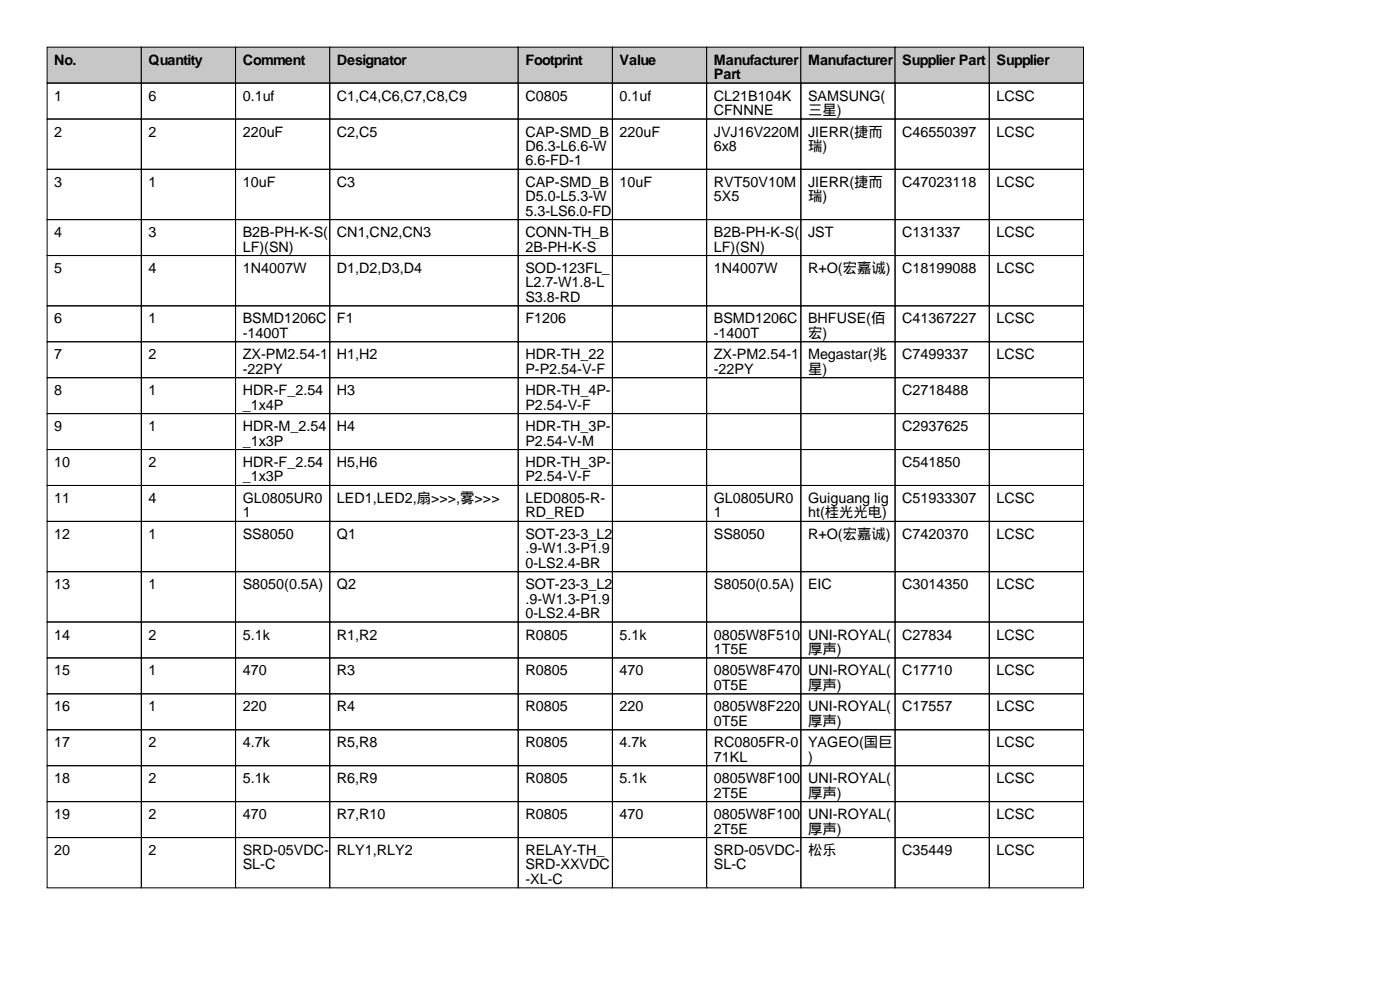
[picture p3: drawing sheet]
<svg xmlns="http://www.w3.org/2000/svg" width="297mm" height="210mm" viewBox="0 0 297 210" stroke-linecap="round" stroke-linejoin="round" font-family="sans-serif">
<defs><g id="words">
<g font-size="3">
<text x="11.5" y="13.7">No.</text>
<text x="31.5" y="13.7">Quantity</text>
<text x="51.5" y="13.7">Comment</text>
<text x="71.5" y="13.7">Designator</text>
<text x="111.5" y="13.7">Footprint</text>
<text x="131.5" y="13.7">Value</text>
<text x="151.5" y="13.7">Manufacturer</text>
<text x="151.5" y="16.8">Part</text>
<text x="171.5" y="13.7">Manufacturer</text>
<text x="191.5" y="13.7">Supplier Part</text>
<text x="211.5" y="13.7">Supplier</text>
<text x="11.5" y="21.3">1</text>
<text x="31.5" y="21.3">6</text>
<text x="51.5" y="21.3">0.1uf</text>
<text x="71.5" y="21.3">C1,C4,C6,C7,C8,C9</text>
<text x="111.5" y="21.3">C0805</text>
<text x="131.5" y="21.3">0.1uf</text>
<text x="151.5" y="21.3">CL21B104K</text>
<text x="171.5" y="21.3">SAMSUNG(</text>
<text x="211.5" y="21.3">LCSC</text>
<text x="11.5" y="29">2</text>
<text x="31.5" y="29">2</text>
<text x="51.5" y="29">220uF</text>
<text x="71.5" y="29">C2,C5</text>
<text x="111.5" y="29">CAP-SMD_B</text>
<text x="131.5" y="29">220uF</text>
<text x="151.5" y="24.4">CFNNNE</text>
<text x="151.5" y="29">JVJ16V220M</text>
<text x="171.5" y="24.4">三星)</text>
<text x="171.5" y="29">JIERR(捷而</text>
<text x="191.5" y="29">C46550397</text>
<text x="211.5" y="29">LCSC</text>
<text x="111.5" y="32">D6.3-L6.6-W</text>
<text x="111.5" y="35.1">6.6-FD-1</text>
<text x="151.5" y="32">6x8</text>
<text x="171.5" y="32">瑞)</text>
<text x="11.5" y="39.6">3</text>
<text x="31.5" y="39.6">1</text>
<text x="51.5" y="39.6">10uF</text>
<text x="71.5" y="39.6">C3</text>
<text x="111.5" y="39.6">CAP-SMD_B</text>
<text x="131.5" y="39.6">10uF</text>
<text x="151.5" y="39.6">RVT50V10M</text>
<text x="171.5" y="39.6">JIERR(捷而</text>
<text x="191.5" y="39.6">C47023118</text>
<text x="211.5" y="39.6">LCSC</text>
<text x="111.5" y="42.7">D5.0-L5.3-W</text>
<text x="111.5" y="45.7">5.3-LS6.0-FD</text>
<text x="151.5" y="42.7">5X5</text>
<text x="171.5" y="42.7">瑞)</text>
<text x="11.5" y="50.3">4</text>
<text x="31.5" y="50.3">3</text>
<text x="51.5" y="50.3">B2B-PH-K-S(</text>
<text x="51.5" y="53.3">LF)(SN)</text>
<text x="71.5" y="50.3">CN1,CN2,CN3</text>
<text x="111.5" y="50.3">CONN-TH_B</text>
<text x="111.5" y="53.3">2B-PH-K-S</text>
<text x="151.5" y="50.3">B2B-PH-K-S(</text>
<text x="151.5" y="53.3">LF)(SN)</text>
<text x="171.5" y="50.3">JST</text>
<text x="191.5" y="50.3">C131337</text>
<text x="211.5" y="50.3">LCSC</text>
<text x="11.5" y="57.9">5</text>
<text x="31.5" y="57.9">4</text>
<text x="51.5" y="57.9">1N4007W</text>
<text x="71.5" y="57.9">D1,D2,D3,D4</text>
<text x="111.5" y="57.9">SOD-123FL_</text>
<text x="151.5" y="57.9">1N4007W</text>
<text x="171.5" y="57.9">R+O(宏嘉诚)</text>
<text x="191.5" y="57.9">C18199088</text>
<text x="211.5" y="57.9">LCSC</text>
<text x="111.5" y="61">L2.7-W1.8-L</text>
<text x="111.5" y="64">S3.8-RD</text>
<text x="11.5" y="68.6">6</text>
<text x="31.5" y="68.6">1</text>
<text x="51.5" y="68.6">BSMD1206C</text>
<text x="51.5" y="71.6">-1400T</text>
<text x="71.5" y="68.6">F1</text>
<text x="111.5" y="68.6">F1206</text>
<text x="151.5" y="68.6">BSMD1206C</text>
<text x="151.5" y="71.6">-1400T</text>
<text x="171.5" y="68.6">BHFUSE(佰</text>
<text x="171.5" y="71.6">宏)</text>
<text x="191.5" y="68.6">C41367227</text>
<text x="211.5" y="68.6">LCSC</text>
<text x="11.5" y="76.2">7</text>
<text x="31.5" y="76.2">2</text>
<text x="51.5" y="76.2">ZX-PM2.54-1</text>
<text x="71.5" y="76.2">H1,H2</text>
<text x="111.5" y="76.2">HDR-TH_22</text>
<text x="151.5" y="76.2">ZX-PM2.54-1</text>
<text x="171.5" y="76.2">Megastar(兆</text>
<text x="191.5" y="76.2">C7499337</text>
<text x="211.5" y="76.2">LCSC</text>
<text x="11.5" y="83.8">8</text>
<text x="31.5" y="83.8">1</text>
<text x="51.5" y="79.3">-22PY</text>
<text x="51.5" y="83.8">HDR-F_2.54</text>
<text x="71.5" y="83.8">H3</text>
<text x="111.5" y="79.3">P-P2.54-V-F</text>
<text x="111.5" y="83.8">HDR-TH_4P-</text>
<text x="151.5" y="79.3">-22PY</text>
<text x="171.5" y="79.3">星)</text>
<text x="191.5" y="83.8">C2718488</text>
<text x="51.5" y="86.9">_1x4P</text>
<text x="111.5" y="86.9">P2.54-V-F</text>
<text x="11.5" y="91.4">9</text>
<text x="31.5" y="91.4">1</text>
<text x="51.5" y="91.4">HDR-M_2.54</text>
<text x="51.5" y="94.5">_1x3P</text>
<text x="71.5" y="91.4">H4</text>
<text x="111.5" y="91.4">HDR-TH_3P-</text>
<text x="111.5" y="94.5">P2.54-V-M</text>
<text x="191.5" y="91.4">C2937625</text>
<text x="11.5" y="99.1">10</text>
<text x="31.5" y="99.1">2</text>
<text x="51.5" y="99.1">HDR-F_2.54</text>
<text x="71.5" y="99.1">H5,H6</text>
<text x="111.5" y="99.1">HDR-TH_3P-</text>
<text x="191.5" y="99.1">C541850</text>
<text x="11.5" y="106.7">11</text>
<text x="31.5" y="106.7">4</text>
<text x="51.5" y="102.1">_1x3P</text>
<text x="51.5" y="106.7">GL0805UR0</text>
<text x="71.5" y="106.7">LED1,LED2,扇&gt;&gt;&gt;,雾&gt;&gt;&gt;</text>
<text x="111.5" y="102.1">P2.54-V-F</text>
<text x="111.5" y="106.7">LED0805-R-</text>
<text x="151.5" y="106.7">GL0805UR0</text>
<text x="171.5" y="106.7">Guiguang lig</text>
<text x="191.5" y="106.7">C51933307</text>
<text x="211.5" y="106.7">LCSC</text>
<text x="51.5" y="109.7">1</text>
<text x="111.5" y="109.7">RD_RED</text>
<text x="151.5" y="109.7">1</text>
<text x="171.5" y="109.7">ht(桂光光电)</text>
<text x="11.5" y="114.3">12</text>
<text x="31.5" y="114.3">1</text>
<text x="51.5" y="114.3">SS8050</text>
<text x="71.5" y="114.3">Q1</text>
<text x="111.5" y="114.3">SOT-23-3_L2</text>
<text x="111.5" y="117.4">.9-W1.3-P1.9</text>
<text x="151.5" y="114.3">SS8050</text>
<text x="171.5" y="114.3">R+O(宏嘉诚)</text>
<text x="191.5" y="114.3">C7420370</text>
<text x="211.5" y="114.3">LCSC</text>
<text x="11.5" y="125">13</text>
<text x="31.5" y="125">1</text>
<text x="51.5" y="125">S8050(0.5A)</text>
<text x="71.5" y="125">Q2</text>
<text x="111.5" y="120.4">0-LS2.4-BR</text>
<text x="111.5" y="125">SOT-23-3_L2</text>
<text x="151.5" y="125">S8050(0.5A)</text>
<text x="171.5" y="125">EIC</text>
<text x="191.5" y="125">C3014350</text>
<text x="211.5" y="125">LCSC</text>
<text x="111.5" y="128">.9-W1.3-P1.9</text>
<text x="111.5" y="131.1">0-LS2.4-BR</text>
<text x="11.5" y="135.6">14</text>
<text x="31.5" y="135.6">2</text>
<text x="51.5" y="135.6">5.1k</text>
<text x="71.5" y="135.6">R1,R2</text>
<text x="111.5" y="135.6">R0805</text>
<text x="131.5" y="135.6">5.1k</text>
<text x="151.5" y="135.6">0805W8F510</text>
<text x="171.5" y="135.6">UNI-ROYAL(</text>
<text x="191.5" y="135.6">C27834</text>
<text x="211.5" y="135.6">LCSC</text>
<text x="11.5" y="143.3">15</text>
<text x="31.5" y="143.3">1</text>
<text x="51.5" y="143.3">470</text>
<text x="71.5" y="143.3">R3</text>
<text x="111.5" y="143.3">R0805</text>
<text x="131.5" y="143.3">470</text>
<text x="151.5" y="138.7">1T5E</text>
<text x="151.5" y="143.3">0805W8F470</text>
<text x="171.5" y="138.7">厚声)</text>
<text x="171.5" y="143.3">UNI-ROYAL(</text>
<text x="191.5" y="143.3">C17710</text>
<text x="211.5" y="143.3">LCSC</text>
<text x="151.5" y="146.3">0T5E</text>
<text x="171.5" y="146.3">厚声)</text>
<text x="11.5" y="150.9">16</text>
<text x="31.5" y="150.9">1</text>
<text x="51.5" y="150.9">220</text>
<text x="71.5" y="150.9">R4</text>
<text x="111.5" y="150.9">R0805</text>
<text x="131.5" y="150.9">220</text>
<text x="151.5" y="150.9">0805W8F220</text>
<text x="151.5" y="153.9">0T5E</text>
<text x="171.5" y="150.9">UNI-ROYAL(</text>
<text x="171.5" y="153.9">厚声)</text>
<text x="191.5" y="150.9">C17557</text>
<text x="211.5" y="150.9">LCSC</text>
<text x="11.5" y="158.5">17</text>
<text x="31.5" y="158.5">2</text>
<text x="51.5" y="158.5">4.7k</text>
<text x="71.5" y="158.5">R5,R8</text>
<text x="111.5" y="158.5">R0805</text>
<text x="131.5" y="158.5">4.7k</text>
<text x="151.5" y="158.5">RC0805FR-0</text>
<text x="151.5" y="161.5">71KL</text>
<text x="171.5" y="158.5">YAGEO(国巨</text>
<text x="171.5" y="161.5">)</text>
<text x="211.5" y="158.5">LCSC</text>
<text x="11.5" y="166.1">18</text>
<text x="31.5" y="166.1">2</text>
<text x="51.5" y="166.1">5.1k</text>
<text x="71.5" y="166.1">R6,R9</text>
<text x="111.5" y="166.1">R0805</text>
<text x="131.5" y="166.1">5.1k</text>
<text x="151.5" y="166.1">0805W8F100</text>
<text x="171.5" y="166.1">UNI-ROYAL(</text>
<text x="211.5" y="166.1">LCSC</text>
<text x="11.5" y="173.7">19</text>
<text x="31.5" y="173.7">2</text>
<text x="51.5" y="173.7">470</text>
<text x="71.5" y="173.7">R7,R10</text>
<text x="111.5" y="173.7">R0805</text>
<text x="131.5" y="173.7">470</text>
<text x="151.5" y="169.2">2T5E</text>
<text x="151.5" y="173.7">0805W8F100</text>
<text x="171.5" y="169.2">厚声)</text>
<text x="171.5" y="173.7">UNI-ROYAL(</text>
<text x="211.5" y="173.7">LCSC</text>
<text x="151.5" y="176.8">2T5E</text>
<text x="171.5" y="176.8">厚声)</text>
<text x="11.5" y="181.4">20</text>
<text x="31.5" y="181.4">2</text>
<text x="51.5" y="181.4">SRD-05VDC-</text>
<text x="51.5" y="184.4">SL-C</text>
<text x="71.5" y="181.4">RLY1,RLY2</text>
<text x="111.5" y="181.4">RELAY-TH_</text>
<text x="111.5" y="184.4">SRD-XXVDC</text>
<text x="151.5" y="181.4">SRD-05VDC-</text>
<text x="151.5" y="184.4">SL-C</text>
<text x="171.5" y="181.4">松乐</text>
<text x="191.5" y="181.4">C35449</text>
<text x="211.5" y="181.4">LCSC</text>
<text x="111.5" y="187.5">-XL-C</text>
</g>
</g></defs>
<g fill="#c7c7c7" stroke="#000" stroke-width=".21">
<path d="M10 10h20v7.6h-20z"/>
<path d="M30 10h20v7.6h-20z"/>
<path d="M50 10h20v7.6h-20z"/>
<path d="M70 10h40v7.6h-40z"/>
<path d="M110 10h20v7.6h-20z"/>
<path d="M130 10h20v7.6h-20z"/>
<path d="M150 10h20v7.6h-20z"/>
<path d="M170 10h20v7.6h-20z"/>
<path d="M190 10h20v7.6h-20z"/>
<path d="M210 10h20v7.6h-20z"/>
</g>
<g fill="none" stroke="#000" stroke-width=".21">
<path d="M10 17.6h20v7.6h-20zM30 17.6h20v7.6h-20zM50 17.6h20v7.6h-20zM70 17.6h40v7.6h-40zM110 17.6h20v7.6h-20zM130 17.6h20v7.6h-20zM150 17.6h20v7.6h-20zM170 17.6h20v7.6h-20zM190 17.6h20v7.6h-20zM210 17.6h20v7.6h-20zM10 25.2h20v10.7h-20zM10 35.9h20v10.7h-20z"/>
<path d="M30 25.2h20v10.7h-20zM30 35.9h20v10.7h-20zM50 25.2h20v10.7h-20zM50 35.9h20v10.7h-20zM70 25.2h40v10.7h-40zM70 35.9h40v10.7h-40zM110 25.2h20v10.7h-20zM110 35.9h20v10.7h-20zM130 25.2h20v10.7h-20zM130 35.9h20v10.7h-20zM150 25.2h20v10.7h-20zM150 35.9h20v10.7h-20z"/>
<path d="M170 25.2h20v10.7h-20zM170 35.9h20v10.7h-20zM190 25.2h20v10.7h-20zM190 35.9h20v10.7h-20zM210 25.2h20v10.7h-20zM210 35.9h20v10.7h-20zM10 46.6h20v7.6h-20zM10 54.2h20v10.7h-20zM30 46.6h20v7.6h-20zM30 54.2h20v10.7h-20zM50 46.6h20v7.6h-20zM50 54.2h20v10.7h-20z"/>
<path d="M70 46.6h40v7.6h-40zM70 54.2h40v10.7h-40zM110 46.6h20v7.6h-20zM110 54.2h20v10.7h-20zM130 46.6h20v7.6h-20zM130 54.2h20v10.7h-20zM150 46.6h20v7.6h-20zM150 54.2h20v10.7h-20zM170 46.6h20v7.6h-20zM170 54.2h20v10.7h-20zM190 46.6h20v7.6h-20zM190 54.2h20v10.7h-20z"/>
<path d="M210 46.6h20v7.6h-20zM210 54.2h20v10.7h-20zM10 64.9h20v7.6h-20zM10 72.5h20v7.6h-20zM30 64.9h20v7.6h-20zM30 72.5h20v7.6h-20zM50 64.9h20v7.6h-20zM50 72.5h20v7.6h-20zM70 64.9h40v7.6h-40zM70 72.5h40v7.6h-40zM110 64.9h20v7.6h-20zM110 72.5h20v7.6h-20z"/>
<path d="M130 64.9h20v7.6h-20zM130 72.5h20v7.6h-20zM150 64.9h20v7.6h-20zM150 72.5h20v7.6h-20zM170 64.9h20v7.6h-20zM170 72.5h20v7.6h-20zM190 64.9h20v7.6h-20zM190 72.5h20v7.6h-20zM210 64.9h20v7.6h-20zM210 72.5h20v7.6h-20zM10 80.1h20v7.6h-20zM10 87.7h20v7.6h-20z"/>
<path d="M10 95.3h20v7.7h-20zM30 80.1h20v7.6h-20zM30 87.7h20v7.6h-20zM30 95.3h20v7.7h-20zM50 80.1h20v7.6h-20zM50 87.7h20v7.6h-20zM50 95.3h20v7.7h-20zM70 80.1h40v7.6h-40zM70 87.7h40v7.6h-40zM70 95.3h40v7.7h-40zM110 80.1h20v7.6h-20zM110 87.7h20v7.6h-20z"/>
<path d="M110 95.3h20v7.7h-20zM130 80.1h20v7.6h-20zM130 87.7h20v7.6h-20zM130 95.3h20v7.7h-20zM150 80.1h20v7.6h-20zM150 87.7h20v7.6h-20zM150 95.3h20v7.7h-20zM170 80.1h20v7.6h-20zM170 87.7h20v7.6h-20zM170 95.3h20v7.7h-20zM190 80.1h20v7.6h-20zM190 87.7h20v7.6h-20z"/>
<path d="M190 95.3h20v7.7h-20zM210 80.1h20v7.6h-20zM210 87.7h20v7.6h-20zM210 95.3h20v7.7h-20zM10 103h20v7.6h-20zM10 110.6h20v10.7h-20zM30 103h20v7.6h-20zM30 110.6h20v10.7h-20zM50 103h20v7.6h-20zM50 110.6h20v10.7h-20zM70 103h40v7.6h-40zM70 110.6h40v10.7h-40z"/>
<path d="M110 103h20v7.6h-20zM110 110.6h20v10.7h-20zM130 103h20v7.6h-20zM130 110.6h20v10.7h-20zM150 103h20v7.6h-20zM150 110.6h20v10.7h-20zM170 103h20v7.6h-20zM170 110.6h20v10.7h-20zM190 103h20v7.6h-20zM190 110.6h20v10.7h-20zM210 103h20v7.6h-20zM210 110.6h20v10.7h-20z"/>
<path d="M10 121.3h20v10.6h-20zM10 131.9h20v7.6h-20zM10 139.5h20v7.7h-20zM30 121.3h20v10.6h-20zM30 131.9h20v7.6h-20zM30 139.5h20v7.7h-20zM50 121.3h20v10.6h-20zM50 131.9h20v7.6h-20zM50 139.5h20v7.7h-20zM70 121.3h40v10.6h-40zM70 131.9h40v7.6h-40zM70 139.5h40v7.7h-40z"/>
<path d="M110 121.3h20v10.6h-20zM110 131.9h20v7.6h-20zM110 139.5h20v7.7h-20zM130 121.3h20v10.6h-20zM130 131.9h20v7.6h-20zM130 139.5h20v7.7h-20zM150 121.3h20v10.6h-20zM150 131.9h20v7.6h-20zM150 139.5h20v7.7h-20zM170 121.3h20v10.6h-20zM170 131.9h20v7.6h-20zM170 139.5h20v7.7h-20z"/>
<path d="M190 121.3h20v10.6h-20zM190 131.9h20v7.6h-20zM190 139.5h20v7.7h-20zM210 121.3h20v10.6h-20zM210 131.9h20v7.6h-20zM210 139.5h20v7.7h-20zM10 147.2h20v7.6h-20zM10 154.8h20v7.6h-20zM30 147.2h20v7.6h-20zM30 154.8h20v7.6h-20zM50 147.2h20v7.6h-20zM50 154.8h20v7.6h-20z"/>
<path d="M70 147.2h40v7.6h-40zM70 154.8h40v7.6h-40zM110 147.2h20v7.6h-20zM110 154.8h20v7.6h-20zM130 147.2h20v7.6h-20zM130 154.8h20v7.6h-20zM150 147.2h20v7.6h-20zM150 154.8h20v7.6h-20zM170 147.2h20v7.6h-20zM170 154.8h20v7.6h-20zM190 147.2h20v7.6h-20zM190 154.8h20v7.6h-20z"/>
<path d="M210 147.2h20v7.6h-20zM210 154.8h20v7.6h-20zM10 162.4h20v7.6h-20zM10 170h20v7.6h-20zM10 177.6h20v10.7h-20zM30 162.4h20v7.6h-20zM30 170h20v7.6h-20zM30 177.6h20v10.7h-20zM50 162.4h20v7.6h-20zM50 170h20v7.6h-20zM50 177.6h20v10.7h-20zM70 162.4h40v7.6h-40z"/>
<path d="M70 170h40v7.6h-40zM70 177.6h40v10.7h-40zM110 162.4h20v7.6h-20zM110 170h20v7.6h-20zM110 177.6h20v10.7h-20zM130 162.4h20v7.6h-20zM130 170h20v7.6h-20zM130 177.6h20v10.7h-20zM150 162.4h20v7.6h-20zM150 170h20v7.6h-20zM150 177.6h20v10.7h-20zM170 162.4h20v7.6h-20z"/>
<path d="M170 170h20v7.6h-20zM170 177.6h20v10.7h-20zM190 162.4h20v7.6h-20zM190 170h20v7.6h-20zM190 177.6h20v10.7h-20zM210 162.4h20v7.6h-20zM210 170h20v7.6h-20zM210 177.6h20v10.7h-20z"/>
</g>
<use href="#words"/>
</svg>
